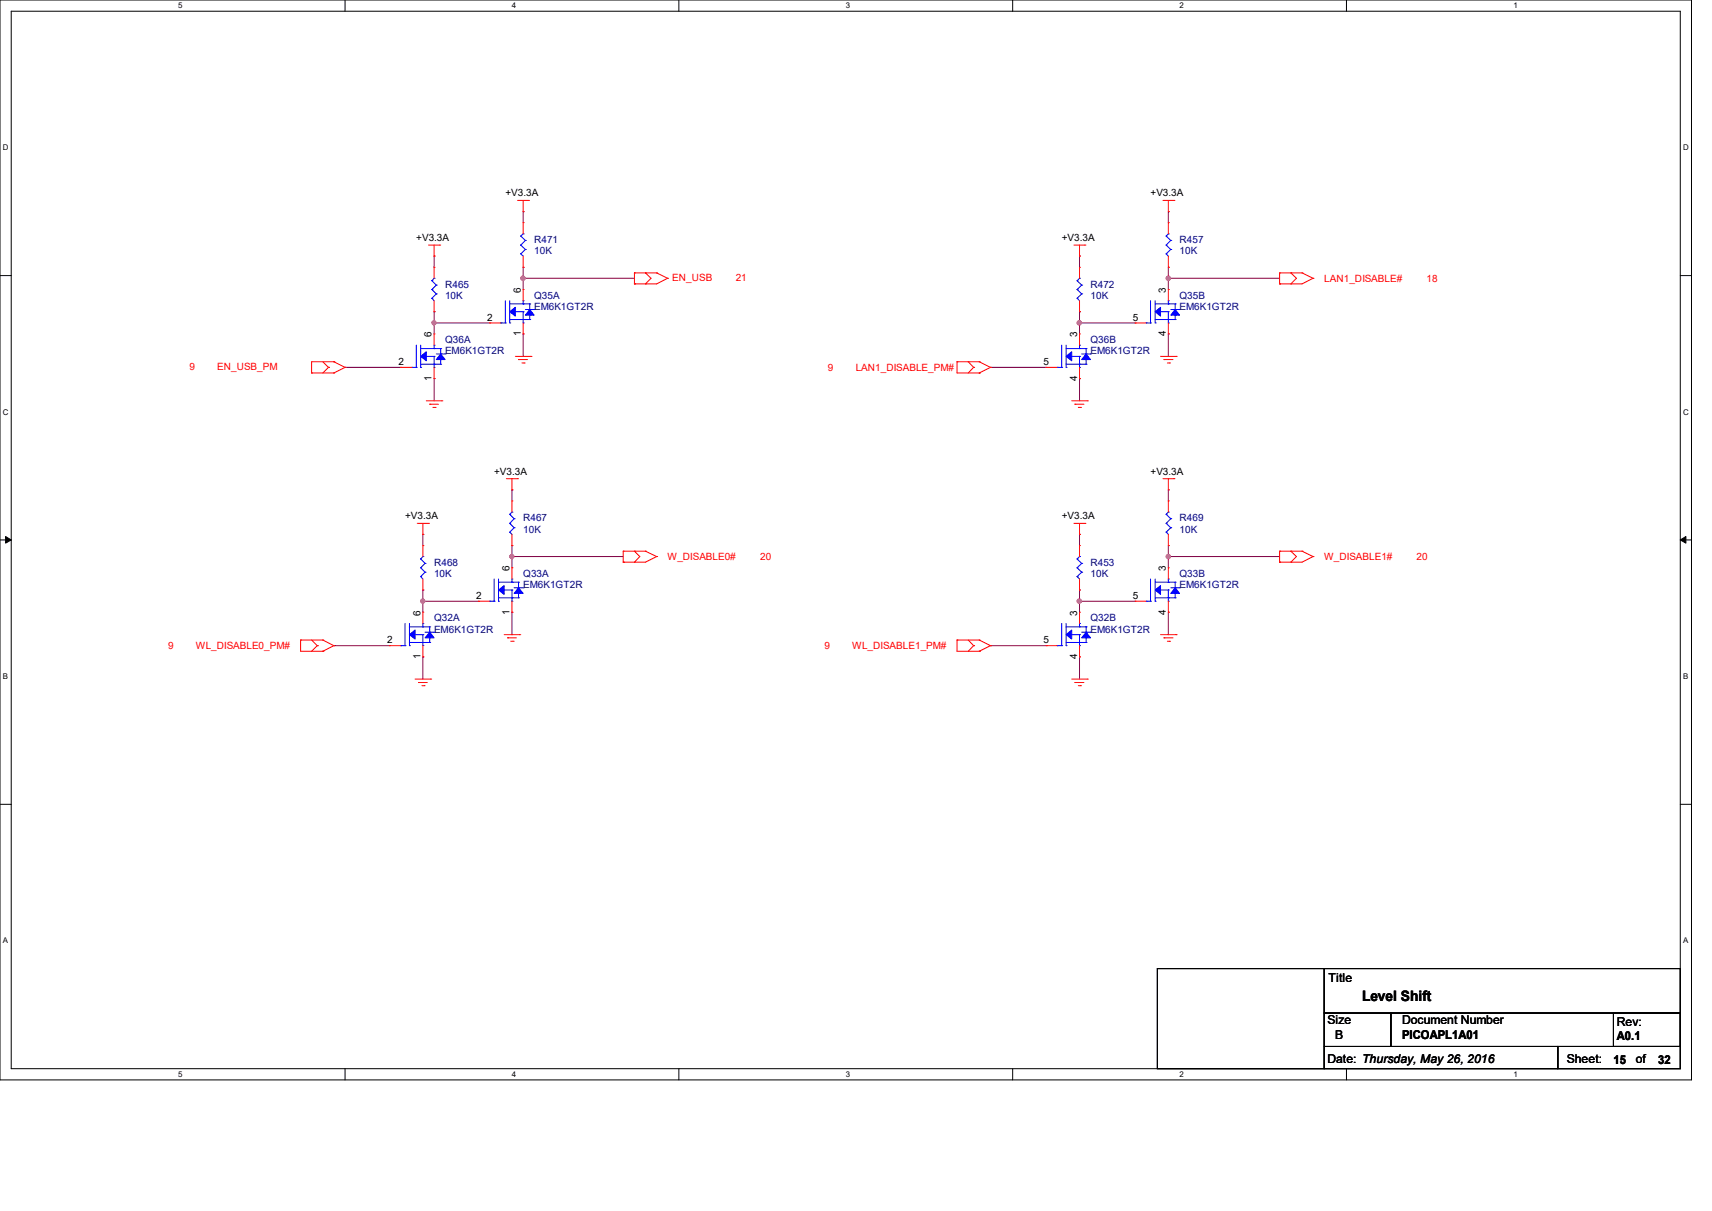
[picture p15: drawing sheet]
<svg xmlns="http://www.w3.org/2000/svg" width="297mm" height="210mm" viewBox="0 0 297 210" stroke-linecap="round" stroke-linejoin="round" font-family="sans-serif">
<defs><g id="words">
<text font-size="2.5" x="236.3" y="173.6">Level Shift</text>
<g font-size="2.1">
<text x="230.5" y="170.3">Title</text>
<text x="230.3" y="177.6">Size</text>
<text x="243.2" y="177.6">Document Number</text>
<text x="280.5" y="178">Rev:</text>
<text x="230.3" y="184.4">Date: Thursday, May 26, 2016</text>
<text x="231.6" y="180.1">B</text>
<text x="243.2" y="180.2">PICOAPL1A01</text>
<text x="271.8" y="184.4">Sheet:</text>
<text x="279.9" y="184.4">15</text>
<text x="280.5" y="180.4">A0.1</text>
<text x="283.8" y="184.4">of</text>
<text x="287.7" y="184.4">32</text>
</g>
<g font-size="1.7">
<text x="87.7" y="34">+V3.3A</text>
<text x="199.6" y="34">+V3.3A</text>
<text x="72.2" y="41.8">+V3.3A</text>
<text x="184.2" y="41.8">+V3.3A</text>
<text x="90.3" y="50.8" transform="rotate(-90 90.3 50.8)">6</text>
<text x="202.3" y="50.8" transform="rotate(-90 202.3 50.8)">3</text>
<text x="74.9" y="58.5" transform="rotate(-90 74.9 58.5)">6</text>
<text x="84.5" y="55.6">2</text>
<text x="90.3" y="58.3" transform="rotate(-90 90.3 58.3)">1</text>
<text x="186.9" y="58.5" transform="rotate(-90 186.9 58.5)">3</text>
<text x="196.5" y="55.6">5</text>
<text x="202.3" y="58.3" transform="rotate(-90 202.3 58.3)">4</text>
<text x="69.1" y="63.3">2</text>
<text x="181.1" y="63.3">5</text>
<text x="74.9" y="66" transform="rotate(-90 74.9 66)">1</text>
<text x="186.9" y="66" transform="rotate(-90 186.9 66)">4</text>
<text x="85.7" y="82.3">+V3.3A</text>
<text x="199.6" y="82.3">+V3.3A</text>
<text x="70.3" y="90">+V3.3A</text>
<text x="184.2" y="90">+V3.3A</text>
<text x="88.4" y="99.1" transform="rotate(-90 88.4 99.1)">6</text>
<text x="202.3" y="99.1" transform="rotate(-90 202.3 99.1)">3</text>
<text x="72.9" y="106.8" transform="rotate(-90 72.9 106.8)">6</text>
<text x="82.6" y="103.8">2</text>
<text x="88.4" y="106.6" transform="rotate(-90 88.4 106.6)">1</text>
<text x="186.9" y="106.8" transform="rotate(-90 186.9 106.8)">3</text>
<text x="196.5" y="103.8">5</text>
<text x="202.3" y="106.6" transform="rotate(-90 202.3 106.6)">4</text>
<text x="67.2" y="111.5">2</text>
<text x="181.1" y="111.5">5</text>
<text x="72.9" y="114.3" transform="rotate(-90 72.9 114.3)">1</text>
<text x="186.9" y="114.3" transform="rotate(-90 186.9 114.3)">4</text>
</g>
<g font-size="1.7" fill="#000080">
<text x="92.7" y="42.2">R471</text>
<text x="92.7" y="44.1">10K</text>
<text x="204.6" y="42.2">R457</text>
<text x="204.6" y="44.1">10K</text>
<text x="77.2" y="49.9">R465</text>
<text x="77.2" y="51.8">10K</text>
<text x="92.7" y="51.8">Q35A</text>
<text x="92.7" y="53.8">EM6K1GT2R</text>
<text x="189.2" y="49.9">R472</text>
<text x="189.2" y="51.8">10K</text>
<text x="204.6" y="51.8">Q35B</text>
<text x="204.6" y="53.8">EM6K1GT2R</text>
<text x="77.2" y="59.5">Q36A</text>
<text x="189.2" y="59.5">Q36B</text>
<text x="77.2" y="61.5">EM6K1GT2R</text>
<text x="189.2" y="61.5">EM6K1GT2R</text>
<text x="90.8" y="90.4">R467</text>
<text x="90.8" y="92.4">10K</text>
<text x="204.6" y="90.4">R469</text>
<text x="204.6" y="92.4">10K</text>
<text x="75.3" y="98.1">R468</text>
<text x="75.3" y="100.1">10K</text>
<text x="90.8" y="100.1">Q33A</text>
<text x="189.2" y="98.1">R453</text>
<text x="189.2" y="100.1">10K</text>
<text x="204.6" y="100.1">Q33B</text>
<text x="75.3" y="107.8">Q32A</text>
<text x="90.8" y="102">EM6K1GT2R</text>
<text x="189.2" y="107.8">Q32B</text>
<text x="204.6" y="102">EM6K1GT2R</text>
<text x="75.3" y="109.7">EM6K1GT2R</text>
<text x="189.2" y="109.7">EM6K1GT2R</text>
</g>
<g font-size="1.7" fill="#f00">
<text x="116.6" y="48.7">EN_USB</text>
<text x="127.6" y="48.7">21</text>
<text x="229.7" y="48.9">LAN1_DISABLE#</text>
<text x="247.5" y="48.9">18</text>
<text x="32.8" y="64.2">9</text>
<text x="37.7" y="64.2">EN_USB_PM</text>
<text x="143.6" y="64.3">9</text>
<text x="148.5" y="64.3">LAN1_DISABLE_PM#</text>
<text x="115.8" y="97.2">W_DISABLE0#</text>
<text x="131.9" y="97.2">20</text>
<text x="229.7" y="97.2">W_DISABLE1#</text>
<text x="245.7" y="97.2">20</text>
<text x="29.2" y="112.6">9</text>
<text x="34" y="112.6">WL_DISABLE0_PM#</text>
<text x="143" y="112.6">9</text>
<text x="147.9" y="112.6">WL_DISABLE1_PM#</text>
</g>
<g font-size="1.4">
<text x="30.9" y="1.4">5</text>
<text x="88.8" y="1.4">4</text>
<text x="146.7" y="1.4">3</text>
<text x="204.6" y="1.4">2</text>
<text x="262.6" y="1.4">1</text>
<text x=".5" y="26.1">D</text>
<text x="292" y="26.1">D</text>
<text x=".5" y="71.9">C</text>
<text x="292" y="71.9">C</text>
<text x=".5" y="117.8">B</text>
<text x="292" y="117.8">B</text>
<text x=".5" y="163.6">A</text>
<text x="292" y="163.6">A</text>
<text x="30.9" y="186.8">5</text>
<text x="88.8" y="186.8">4</text>
<text x="146.7" y="186.8">3</text>
<text x="204.6" y="186.8">2</text>
<text x="262.6" y="186.8">1</text>
</g>
</g></defs>
<path d="M0 0h293.5v187.3h-293.5zM1.9 1.9h289.6v183.4h-289.6z" fill="none" stroke="#000" stroke-width=".17"/>
<g fill="#fff">
<path d="M30.9 .2h.8v1.5h-.8z"/>
<path d="M30.9 185.5h.8v1.6h-.8z"/>
</g>
<path d="M59.9 0v1.9M59.9 185.3v2" fill="none" stroke="#000" stroke-width=".17"/>
<g fill="#fff">
<path d="M88.8 .2h.8v1.5h-.8z"/>
<path d="M88.8 185.5h.8v1.6h-.8z"/>
</g>
<path d="M117.8 0v1.9M117.8 185.3v2" fill="none" stroke="#000" stroke-width=".17"/>
<g fill="#fff">
<path d="M146.7 .2h.8v1.5h-.8z"/>
<path d="M146.7 185.5h.8v1.6h-.8z"/>
</g>
<path d="M175.7 0v1.9M175.7 185.3v2" fill="none" stroke="#000" stroke-width=".17"/>
<g fill="#fff">
<path d="M204.6 .2h.8v1.5h-.8z"/>
<path d="M204.6 185.5h.8v1.6h-.8z"/>
</g>
<path d="M233.6 0v1.9M233.6 185.3v2" fill="none" stroke="#000" stroke-width=".17"/>
<g fill="#fff">
<path d="M262.6 .2h.7v1.5h-.7z"/>
<path d="M262.6 185.5h.7v1.6h-.7z"/>
<path d="M.5 24.8h1v1.6h-1z"/>
<path d="M292 24.8h1v1.6h-1z"/>
<path d="M.5 70.7h1v1.5h-1z"/>
<path d="M292 70.7h1v1.5h-1z"/>
</g>
<path d="M0 47.8h1.9M291.5 47.8h2" fill="none" stroke="#000" stroke-width=".17"/>
<g fill="#fff">
<path d="M.5 116.5h.9v1.6h-.9z"/>
<path d="M292 116.5h.9v1.6h-.9z"/>
</g>
<path d="M0 93.6h1.9M291.5 93.6h2" fill="none" stroke="#000" stroke-width=".17"/>
<path d="M1 93l.9 .6-.9 .6zM291.5 93.6l1-.6v1.2z" fill="#000" stroke="#000" stroke-width=".17"/>
<g fill="#fff">
<path d="M.5 162.4h.9v1.5h-.9z"/>
<path d="M292 162.4h.9v1.5h-.9z"/>
</g>
<path d="M0 139.5h1.9M291.5 139.5h2M200.8 168h28.9v17.3h-28.9zM229.7 175.7h11.6v5.8h-11.6zM229.7 168h61.8v7.7h-61.8zM241.3 175.7h50.2v5.8h-50.2zM279.9 175.7h11.6v5.8h-11.6zM229.7 181.5h40.6v3.8h-40.6zM270.3 181.5h21.2v3.8h-21.2z" fill="none" stroke="#000" stroke-width=".17"/>
<g fill="none" stroke="#800040" stroke-width=".17">
<path d="M90.8 36.7h.1M90.8 36.7v1.9M202.7 36.7h.1M202.7 36.7v1.9M75.3 56h.1M75.3 54.1h.1M75.3 44.4h.1M75.3 44.4v2M75.3 54.1v3.8M75.3 56h9.7M90.8 48.3h.1M90.8 57.9h.1"/>
<path d="M90.8 46.4h.1M90.8 48.3h19.3M90.8 46.4v3.8M90.8 57.9v3.9M187.3 56h.1M187.3 54.1h.1M187.3 44.4h.1M187.3 56h9.6M187.3 44.4v2M187.3 54.1v3.8M202.7 48.3h.1M202.7 57.9h.1"/>
<path d="M202.7 46.4h.1M202.7 48.3h19.3M202.7 46.4v3.8M202.7 57.9v3.9M59.9 63.7h.1M59.9 63.7h9.6M75.3 65.7h.1M75.3 65.7v3.8M171.8 63.7h.1M171.8 63.7h9.7M187.3 65.7h.1M187.3 65.7v3.8"/>
<path d="M73.4 92.7h.1M73.4 92.7v1.9M88.8 96.5h.1M88.8 94.6h.1M88.8 85h.1M88.8 96.5h19.3M88.8 85v1.9M88.8 94.6v3.9M187.3 92.7h.1M187.3 92.7v1.9M202.7 96.5h.1M202.7 94.6h.1"/>
<path d="M202.7 85h.1M202.7 96.5h19.3M202.7 85v1.9M202.7 94.6v3.9M57.9 112h.1M57.9 112h9.7M73.4 104.3h.1M73.4 113.9h.1M73.4 102.3h.1M73.4 102.3v3.9M73.4 113.9v3.9M73.4 104.3h9.6"/>
<path d="M88.8 106.2h.1M88.8 106.2v3.9M171.8 112h.1M171.8 112h9.7M187.3 104.3h.1M187.3 113.9h.1M187.3 102.3h.1M187.3 104.3h9.6M187.3 102.3v3.9M187.3 113.9v3.9M202.7 106.2h.1M202.7 106.2v3.9"/>
</g>
<g fill="#f0f" stroke="#f0f" stroke-width=".17">
<circle cx="202.7" cy="48.3" r=".38"/>
<circle cx="90.7" cy="48.3" r=".38"/>
<circle cx="73.3" cy="104.2" r=".36"/>
<circle cx="187.2" cy="56" r=".38"/>
<circle cx="75.3" cy="56" r=".36"/>
<circle cx="88.8" cy="96.5" r=".36"/>
<circle cx="187.2" cy="104.2" r=".38"/>
<circle cx="202.7" cy="96.5" r=".38"/>
</g>
<g fill="none" stroke="#f00" stroke-width=".17">
<path d="M89.8 34.8h1.9M90.8 36.7h.1M90.8 38.6h.1M90.8 34.8v1.9M90.8 38.6v2M91.7 34.8h.1M201.8 34.8h1.9M202.7 36.7h.1M202.7 38.6h.1M202.7 34.8v1.9M202.7 38.6v2M203.7 34.8h.1"/>
<path d="M74.3 42.5h2M75.3 44.4h.1M75.3 57.9h.1M75.3 54.1h.1M75.3 46.4h.1M75.3 42.5v1.9M75.3 46.4v1.9M75.3 52.2v1.9M75.3 57.9v2M76.3 42.5h.1M85 56h.1M85 56h1.9"/>
<path d="M90.8 46.4h.1M90.8 50.2h.1M90.8 57.9h.1M90.8 44.4v2M90.8 50.2v2M90.8 56v1.9M110.1 49.2h.1M110.1 47.3h.1M110.1 47.3h3.8M110.1 47.3v1.9M112 49.2h.1M112 47.3h.1"/>
<path d="M112 47.3l.9 1-.9 .9M113.9 47.3h.1M113.9 47.3l1.9 1M115.8 48.3h.1M115.8 48.3l-1.9 .9h-3.8M186.3 42.5h1.9M187.3 44.4h.1M187.3 54.1h.1M187.3 46.4h.1M187.3 57.9h.1M187.3 42.5v1.9M187.3 46.4v1.9"/>
<path d="M187.3 52.2v1.9M187.3 57.9v2M188.2 42.5h.1M196.9 56h.1M196.9 56h1.9M202.7 50.2h.1M202.7 57.9h.1M202.7 46.4h.1M202.7 44.4v2M202.7 50.2v2M202.7 56v1.9M222 49.2h.1"/>
<path d="M222 47.3h.1M222 47.3h3.9M222 47.3v1.9M223.9 49.2h.1M223.9 47.3h.1M223.9 47.3l1 1-1 .9M225.9 47.3h.1M225.9 47.3l1.9 1M227.8 48.3h.1M227.8 48.3l-1.9 .9h-3.9M54.1 64.7h.1M54.1 64.7h3.8"/>
<path d="M56 62.7l1 1M57 63.7h.1M57 63.7l-1 1M57.9 62.7h.1M57.9 64.7h.1M57.9 62.7h-3.8v2M57.9 62.7l2 1M59.9 63.7h.1M59.9 63.7l-2 1M69.5 63.7h.1M69.5 63.7h2M74 69.5h2.7"/>
<path d="M74.5 70.1h.1M74.5 70.1h1.6M75.1 70.7h.4M75.3 65.7h.1M75.3 63.7v2M75.5 70.7h.1M76.7 69.5h.1M89.4 61.8h2.7M90 62.4h.1M90 62.4h1.5M90.6 62.9h.3M90.9 62.9h.1"/>
<path d="M92.1 61.8h.1M166 62.7h.1M166 62.7h3.9M166 62.7v2h3.9M168 62.7l.9 1M168.9 63.7h.1M168.9 63.7l-.9 1M169.9 64.7h.1M169.9 62.7h.1M169.9 62.7l1.9 1M171.8 63.7h.1M171.8 63.7l-1.9 1"/>
<path d="M181.5 63.7h.1M181.5 63.7h1.9M185.9 69.5h2.7M186.5 70.1h.1M186.5 70.1h1.5M187.1 70.7h.4M187.3 65.7h.1M187.3 63.7v2M187.5 70.7h.1M188.6 69.5h.1M201.3 61.8h2.7M201.9 62.4h.1"/>
<path d="M201.9 62.4h1.6M202.5 62.9h.4M202.9 62.9h.1M204 61.8h.1M72.4 90.8h1.9M73.4 92.7h.1M73.4 94.6h.1M73.4 90.8v1.9M73.4 94.6v1.9M74.3 90.8h.1M87.8 83h2M88.8 85h.1"/>
<path d="M88.8 94.6h.1M88.8 86.9h.1M88.8 98.5h.1M88.8 83v2M88.8 86.9v1.9M88.8 92.7v1.9M88.8 98.5v1.9M89.8 83h.1M108.1 97.5h.1M108.1 95.6h.1M108.1 95.6h3.9M108.1 95.6v1.9"/>
<path d="M110.1 97.5h.1M110.1 95.6h.1M110.1 95.6l.9 .9-.9 1M112 95.6h.1M112 95.6l1.9 .9M113.9 96.5h.1M113.9 96.5l-1.9 1h-3.9M186.3 90.8h1.9M187.3 92.7h.1M187.3 94.6h.1M187.3 90.8v1.9M187.3 94.6v1.9"/>
<path d="M188.2 90.8h.1M201.8 83h1.9M202.7 85h.1M202.7 94.6h.1M202.7 86.9h.1M202.7 98.5h.1M202.7 83v2M202.7 86.9v1.9M202.7 92.7v1.9M202.7 98.5v1.9M203.7 83h.1M222 97.5h.1"/>
<path d="M222 95.6h.1M222 95.6h3.9M222 95.6v1.9M223.9 97.5h.1M223.9 95.6h.1M223.9 95.6l1 .9-1 1M225.9 95.6h.1M225.9 95.6l1.9 .9M227.8 96.5h.1M227.8 96.5l-1.9 1h-3.9M52.2 111h.1M52.2 111v1.9h3.8"/>
<path d="M52.2 111h3.8M54.1 111l.9 1M55 112h.1M55 112l-.9 .9M56 112.9h.1M56 111h.1M56 111l1.9 1M57.9 112h.1M57.9 112l-1.9 .9M67.6 112h.1M67.6 112h1.9M72 117.8h2.7"/>
<path d="M72.6 118.4h.1M72.6 118.4h1.5M73.2 118.9h.4M73.4 106.2h.1M73.4 113.9h.1M73.4 102.3h.1M73.4 100.4v1.9M73.4 106.2v1.9M73.4 112v1.9M73.6 118.9h.1M74.7 117.8h.1M83 104.3h.1"/>
<path d="M83 104.3h2M87.5 110.1h2.7M88.1 110.6h.1M88.1 110.6h1.5M88.6 111.2h.4M88.8 106.2h.1M88.8 104.3v1.9M89 111.2h.1M90.2 110.1h.1M166 111h.1M166 111v1.9h3.9M166 111h3.9"/>
<path d="M168 111l.9 1M168.9 112h.1M168.9 112l-.9 .9M169.9 112.9h.1M169.9 111h.1M169.9 111l1.9 1M171.8 112h.1M171.8 112l-1.9 .9M181.5 112h.1M181.5 112h1.9M185.9 117.8h2.7M186.5 118.4h.1"/>
<path d="M186.5 118.4h1.5M187.1 118.9h.4M187.3 102.3h.1M187.3 106.2h.1M187.3 113.9h.1M187.3 100.4v1.9M187.3 106.2v1.9M187.3 112v1.9M187.5 118.9h.1M188.6 117.8h.1M196.9 104.3h.1M196.9 104.3h1.9"/>
<path d="M201.3 110.1h2.7M201.9 110.6h.1M201.9 110.6h1.6M202.5 111.2h.4M202.7 106.2h.1M202.7 104.3v1.9M202.9 111.2h.1M204 110.1h.1"/>
</g>
<g fill="none" stroke="#00f" stroke-width=".17">
<path d="M72.2 59.9v3.8M73 59.9v3.8M74.9 48.7h.1M74.9 51.7h.1M74.9 50.2h.1M74.9 48.7l.8 .7M74.9 51.7l.4 .5M74.9 50.2l.8 .8M75.3 59.9h.1M75.3 48.3h.1M75.3 59.9v.6M75.3 48.3l-.4 .4"/>
<path d="M75.7 51h.1M75.7 49.4h.1M75.7 51l-.8 .7M75.7 49.4l-.8 .8M86.9 56h.1M86.9 56h.8M87.7 56h.1M87.7 52.2v3.8M88.4 56h.1M88.4 52.2v3.8M88.4 52.7h3.5M88.4 55.4h3.5"/>
<path d="M89.4 54.1h1.4M90.3 40.9h.1M90.3 44h.1M90.3 42.5h.1M90.3 40.9l.8 .8M90.3 44l.5 .4M90.3 42.5l.8 .8M90.8 40.6h.1M90.8 52.7h.1M90.8 55.4h.1M90.8 54.1h.1M90.8 56h.1"/>
<path d="M90.8 52.2h.1M90.8 40.6l-.5 .3M90.8 52.2v.5M90.8 54.1v1.9M91.1 43.3h.1M91.1 41.7h.1M91.1 43.3l-.8 .7M91.1 41.7l-.8 .8M91.1 53.7h1.6M91.9 55.4h.1M91.9 54.7h.1M91.9 52.7h.1"/>
<path d="M91.9 53.7h.1M91.9 52.7v1M91.9 54.7v.7M92.7 53.7h.1M184.2 59.9v3.8M185 59.9v3.8M186.9 48.7h.1M186.9 51.7h.1M186.9 50.2h.1M186.9 48.7l.8 .7M186.9 51.7l.4 .5M186.9 50.2l.8 .8"/>
<path d="M187.3 48.3h.1M187.3 59.9h.1M187.3 48.3l-.4 .4M187.3 59.9v.6M187.7 51h.1M187.7 49.4h.1M187.7 51l-.8 .7M187.7 49.4l-.8 .8M198.8 56h.1M198.8 56h.8M199.6 56h.1M199.6 52.2v3.8"/>
<path d="M200.4 56h.1M200.4 52.2v3.8M200.4 52.7h3.5M200.4 55.4h3.5M201.3 54.1h1.4M202.3 40.9h.1M202.3 44h.1M202.3 42.5h.1M202.3 40.9l.8 .8M202.3 44l.4 .4M202.3 42.5l.8 .8M202.7 52.7h.1"/>
<path d="M202.7 55.4h.1M202.7 54.1h.1M202.7 56h.1M202.7 52.2h.1M202.7 40.6h.1M202.7 52.2v.5M202.7 54.1v1.9M202.7 40.6l-.4 .3M203.1 43.3h.1M203.1 41.7h.1M203.1 53.7h1.5M203.1 43.3l-.8 .7"/>
<path d="M203.1 41.7l-.8 .8M203.9 55.4h.1M203.9 54.7h.1M203.9 52.7h.1M203.9 53.7h.1M203.9 52.7v1M203.9 54.7v.7M204.6 53.7h.1M71.5 63.7h.1M71.5 63.7h.7M72.2 63.7h.1M73 63.7h.1"/>
<path d="M73 60.5h3.5M73 63.2h3.5M74 61.8h1.3M75.3 60.5h.1M75.3 63.2h.1M75.3 61.8h.1M75.3 63.7h.1M75.3 61.8v1.9M75.7 61.4h1.5M76.5 63.2h.1M76.5 62.4h.1M76.5 60.5h.1"/>
<path d="M76.5 61.4h.1M76.5 60.5v.9M76.5 62.4v.8M77.2 61.4h.1M183.4 63.7h.1M183.4 63.7h.8M184.2 63.7h.1M185 63.7h.1M185 60.5h3.4M185 63.2h3.4M185.9 61.8h1.4M187.3 60.5h.1"/>
<path d="M187.3 63.2h.1M187.3 61.8h.1M187.3 63.7h.1M187.3 61.8v1.9M187.7 61.4h1.5M188.4 63.2h.1M188.4 62.4h.1M188.4 60.5h.1M188.4 61.4h.1M188.4 60.5v.9M188.4 62.4v.8M189.2 61.4h.1"/>
<path d="M73 96.9h.1M73 100h.1M73 98.5h.1M73 96.9l.7 .8M73 100l.4 .4M73 98.5l.7 .7M73.4 96.5h.1M73.4 96.5l-.4 .4M73.7 99.2h.1M73.7 97.7h.1M73.7 99.2l-.7 .8M73.7 97.7l-.7 .8"/>
<path d="M88.4 89.2h.1M88.4 92.3h.1M88.4 90.8h.1M88.4 89.2l.8 .8M88.4 92.3l.4 .4M88.4 90.8l.8 .7M88.8 88.8h.1M88.8 88.8l-.4 .4M89.2 91.5h.1M89.2 90h.1M89.2 91.5l-.8 .8M89.2 90l-.8 .8"/>
<path d="M186.9 96.9h.1M186.9 100h.1M186.9 98.5h.1M186.9 96.9l.8 .8M186.9 100l.4 .4M186.9 98.5l.8 .7M187.3 96.5h.1M187.3 96.5l-.4 .4M187.7 99.2h.1M187.7 97.7h.1M187.7 99.2l-.8 .8M187.7 97.7l-.8 .8"/>
<path d="M202.3 89.2h.1M202.3 92.3h.1M202.3 90.8h.1M202.3 89.2l.8 .8M202.3 92.3l.4 .4M202.3 90.8l.8 .7M202.7 88.8h.1M202.7 88.8l-.4 .4M203.1 91.5h.1M203.1 90h.1M203.1 91.5l-.8 .8M203.1 90l-.8 .8"/>
<path d="M69.5 112h.1M69.5 112h.8M70.3 112h.1M70.3 108.1v3.9M71 112h.1M71 108.1v3.9M71 108.7h3.5M71 111.4h3.5M72 110.1h1.4M73.4 108.7h.1M73.4 111.4h.1M73.4 110.1h.1"/>
<path d="M73.4 112h.1M73.4 108.1h.1M73.4 108.1v.6M73.4 110.1v1.9M73.7 109.6h1.6M74.5 111.4h.1M74.5 110.6h.1M74.5 108.7h.1M74.5 109.6h.1M74.5 108.7v.9M74.5 110.6v.8M75.3 109.6h.1"/>
<path d="M85 104.3h.1M85 104.3h.7M85.7 104.3h.1M85.7 100.4v3.9M86.5 104.3h.1M86.5 101h3.5M86.5 103.7h3.5M86.5 100.4v3.9M87.5 102.3h1.3M88.8 101h.1M88.8 103.7h.1M88.8 102.3h.1"/>
<path d="M88.8 104.3h.1M88.8 100.4h.1M88.8 100.4v.6M88.8 102.3v2M89.2 101.9h1.6M90 103.7h.1M90 102.9h.1M90 101h.1M90 101.9h.1M90 101v.9M90 102.9v.8M90.8 101.9h.1"/>
<path d="M183.4 112h.1M183.4 112h.8M184.2 112h.1M184.2 108.1v3.9M185 112h.1M185 108.7h3.4M185 111.4h3.4M185 108.1v3.9M185.9 110.1h1.4M187.3 108.7h.1M187.3 111.4h.1M187.3 110.1h.1"/>
<path d="M187.3 112h.1M187.3 108.1h.1M187.3 108.1v.6M187.3 110.1v1.9M187.7 109.6h1.5M188.4 111.4h.1M188.4 110.6h.1M188.4 108.7h.1M188.4 109.6h.1M188.4 108.7v.9M188.4 110.6v.8M189.2 109.6h.1"/>
<path d="M198.8 104.3h.1M198.8 104.3h.8M199.6 104.3h.1M199.6 100.4v3.9M200.4 104.3h.1M200.4 100.4v3.9M200.4 101h3.5M200.4 103.7h3.5M201.3 102.3h1.4M202.7 101h.1M202.7 103.7h.1M202.7 102.3h.1"/>
<path d="M202.7 104.3h.1M202.7 100.4h.1M202.7 100.4v.6M202.7 102.3v2M203.1 101.9h1.5M203.9 103.7h.1M203.9 102.9h.1M203.9 101h.1M203.9 101.9h.1M203.9 101v.9M203.9 102.9v.8M204.6 101.9h.1"/>
</g>
<g fill="#00f" stroke="#00f" stroke-width=".17">
<path d="M71 110.1l1-.8v1.5z" fill-rule="evenodd"/>
<path d="M74.5 109.6l.8 1h-1.6z" fill-rule="evenodd"/>
<path d="M200.4 102.3l.9-.7v1.5z" fill-rule="evenodd"/>
<path d="M203.9 101.9l.7 1h-1.5z" fill-rule="evenodd"/>
<path d="M73 61.8l1-.8v1.6z" fill-rule="evenodd"/>
<path d="M76.5 61.4l.7 1h-1.5z" fill-rule="evenodd"/>
<path d="M88.4 54.1l1-.8v1.5z" fill-rule="evenodd"/>
<path d="M91.9 53.7l.8 1h-1.6z" fill-rule="evenodd"/>
<path d="M185 110.1l.9-.8v1.5z" fill-rule="evenodd"/>
<path d="M188.4 109.6l.8 1h-1.5z" fill-rule="evenodd"/>
<path d="M185 61.8l.9-.8v1.6z" fill-rule="evenodd"/>
<path d="M188.4 61.4l.8 1h-1.5z" fill-rule="evenodd"/>
<path d="M200.4 54.1l.9-.8v1.5z" fill-rule="evenodd"/>
<path d="M203.9 53.7l.7 1h-1.5z" fill-rule="evenodd"/>
<path d="M86.5 102.3l1-.7v1.5z" fill-rule="evenodd"/>
<path d="M90 101.9l.8 1h-1.6z" fill-rule="evenodd"/>
</g>
<use href="#words"/>
</svg>
